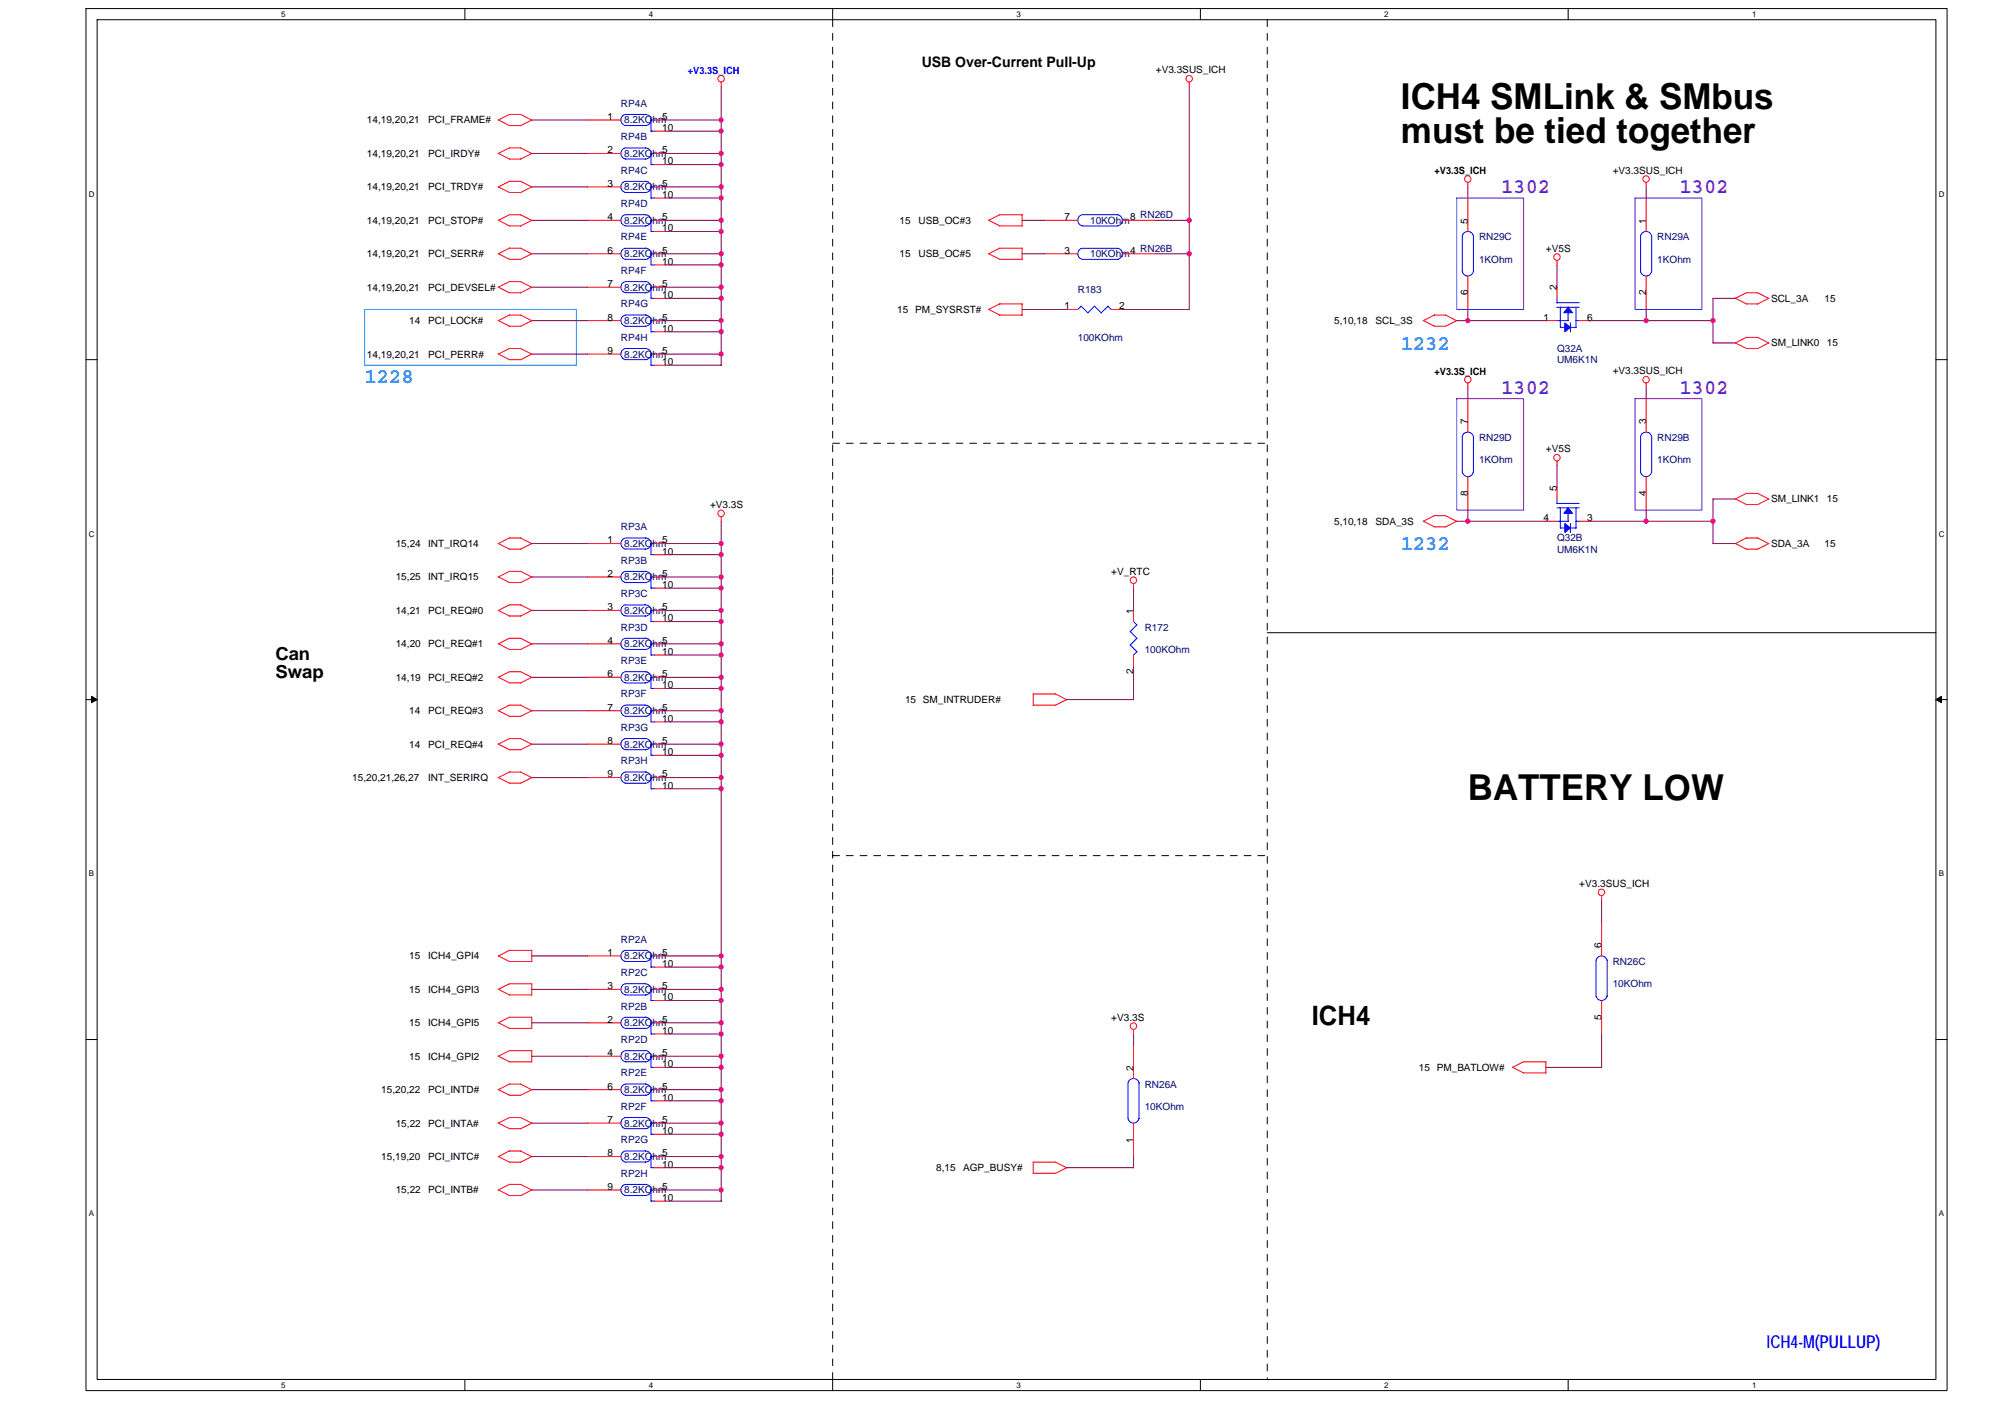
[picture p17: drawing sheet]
<svg xmlns="http://www.w3.org/2000/svg" width="297mm" height="210mm" viewBox="0 0 297 210" stroke-linecap="round" stroke-linejoin="round" font-family="sans-serif">
<defs><g id="words">
<g font-size="5.3">
<text x="207.6" y="16.1">ICH4 SMLink &amp; SMbus</text>
<text x="207.6" y="21.3">must be tied together</text>
<text x="217.5" y="118.4">BATTERY LOW</text>
</g>
<text font-size="4" x="194.3" y="151.9">ICH4</text>
<g font-size="3.1" fill="#8000ff">
<text x="222.4" y="28.7">1302</text>
<text x="248.8" y="28.7">1302</text>
<text x="222.4" y="58.4">1302</text>
<text x="248.8" y="58.4">1302</text>
</g>
<g font-size="3.1" fill="#0080ff">
<text x="207.6" y="51.8">1232</text>
<text x="54" y="56.7">1228</text>
<text x="207.6" y="81.5">1232</text>
</g>
<g font-size="2.6">
<text x="40.8" y="97.8">Can</text>
<text x="40.8" y="100.4">Swap</text>
</g>
<text font-size="2.6" fill="#00f" x="261.7" y="199.6">ICH4-M(PULLUP)</text>
<text font-size="2.1" x="136.6" y="9.9">USB Over-Current Pull-Up</text>
<text font-size="1.5" fill="#00f" x="101.9" y="10.9">+V3.3S_ICH</text>
<g font-size="1.5">
<text x="171.2" y="10.9">+V3.3SUS_ICH</text>
<text x="90" y="17.8">1</text>
<text x="98.1" y="17.8">5</text>
<text x="54.4" y="23.2">14,19,20,21</text>
<text x="54.4" y="18.3">14,19,20,21</text>
<text x="63.4" y="23.2">PCI_IRDY#</text>
<text x="63.4" y="18.3">PCI_FRAME#</text>
<text x="90" y="22.7">2</text>
<text x="98.1" y="22.7">5</text>
<text x="98.1" y="19.4">10</text>
<text x="54.4" y="28.2">14,19,20,21</text>
<text x="63.4" y="28.2">PCI_TRDY#</text>
<text x="90" y="27.7">3</text>
<text x="98.1" y="24.4">10</text>
<text x="98.1" y="27.7">5</text>
<text x="98.1" y="29.3">10</text>
<text x="212.5" y="25.8">+V3.3S_ICH</text>
<text x="238.9" y="25.7">+V3.3SUS_ICH</text>
<text x="54.4" y="33.1">14,19,20,21</text>
<text x="63.4" y="33.1">PCI_STOP#</text>
<text x="90" y="32.6">4</text>
<text x="98.1" y="32.6">5</text>
<text x="98.1" y="34.3">10</text>
<text x="133.3" y="33.1">15</text>
<text x="136.1" y="33.1">USB_OC#3</text>
<text x="157.7" y="32.6">7</text>
<text x="167.4" y="32.6">8 RN26D</text>
<text x="217.4" y="33.1" transform="rotate(-90 217.4 33.1)">5</text>
<text x="243.9" y="33.1" transform="rotate(-90 243.9 33.1)">1</text>
<text x="54.4" y="38.1">14,19,20,21</text>
<text x="63.4" y="38.1">PCI_SERR#</text>
<text x="90" y="37.6">6</text>
<text x="98.1" y="37.6">5</text>
<text x="98.1" y="39.2">10</text>
<text x="133.3" y="38.1">15</text>
<text x="136.1" y="38.1">USB_OC#5</text>
<text x="157.7" y="37.6">3</text>
<text x="167.4" y="37.6">4 RN26B</text>
<text x="229" y="37.3">+V5S</text>
<text x="54.4" y="43.1">14,19,20,21</text>
<text x="63.4" y="43.1">PCI_DEVSEL#</text>
<text x="90" y="47.5">8</text>
<text x="90" y="42.5">7</text>
<text x="98.1" y="47.5">5</text>
<text x="98.1" y="42.5">5</text>
<text x="98.1" y="44.2">10</text>
<text x="132.9" y="46.4">15 PM_SYSRST#</text>
<text x="157.7" y="45.8">1</text>
<text x="165.8" y="45.8">2</text>
<text x="217.4" y="43.8" transform="rotate(-90 217.4 43.8)">6</text>
<text x="228.7" y="47.5">1</text>
<text x="230.6" y="43" transform="rotate(-90 230.6 43)">2</text>
<text x="235.1" y="47.5">6</text>
<text x="243.9" y="43.8" transform="rotate(-90 243.9 43.8)">2</text>
<text x="262.4" y="44.7">SCL_3A</text>
<text x="270.3" y="44.7">15</text>
<text x="54.4" y="53">14,19,20,21</text>
<text x="60.6" y="48">14</text>
<text x="63.4" y="53">PCI_PERR#</text>
<text x="63.4" y="48">PCI_LOCK#</text>
<text x="90" y="52.4">9</text>
<text x="98.1" y="49.1">10</text>
<text x="98.1" y="52.4">5</text>
<text x="197.7" y="48">5,10,18</text>
<text x="203.8" y="48">SCL_3S</text>
<text x="262.4" y="51.3">SM_LINK0</text>
<text x="270.6" y="51.3">15</text>
<text x="98.1" y="54.1">10</text>
<text x="212.5" y="55.5">+V3.3S_ICH</text>
<text x="238.9" y="55.4">+V3.3SUS_ICH</text>
<text x="217.4" y="62.8" transform="rotate(-90 217.4 62.8)">7</text>
<text x="243.9" y="62.8" transform="rotate(-90 243.9 62.8)">3</text>
<text x="229" y="67">+V5S</text>
<text x="105.2" y="75.2">+V3.3S</text>
<text x="197.7" y="77.7">5,10,18</text>
<text x="203.8" y="77.7">SDA_3S</text>
<text x="217.4" y="73.5" transform="rotate(-90 217.4 73.5)">8</text>
<text x="228.7" y="77.2">4</text>
<text x="230.6" y="72.7" transform="rotate(-90 230.6 72.7)">5</text>
<text x="235.1" y="77.2">3</text>
<text x="243.9" y="73.5" transform="rotate(-90 243.9 73.5)">4</text>
<text x="262.4" y="74.4">SM_LINK1</text>
<text x="270.6" y="74.4">15</text>
<text x="58.6" y="81">15,24</text>
<text x="63.4" y="81">INT_IRQ14</text>
<text x="90" y="80.5">1</text>
<text x="98.1" y="80.5">5</text>
<text x="98.1" y="82.1">10</text>
<text x="262.4" y="81">SDA_3A</text>
<text x="270.3" y="81">15</text>
<text x="58.6" y="86">15,25</text>
<text x="63.4" y="86">INT_IRQ15</text>
<text x="90" y="85.4">2</text>
<text x="98.1" y="85.4">5</text>
<text x="98.1" y="87.1">10</text>
<text x="164.6" y="85.2">+V_RTC</text>
<text x="58.6" y="95.9">14,20</text>
<text x="58.6" y="90.9">14,21</text>
<text x="63.4" y="95.9">PCI_REQ#1</text>
<text x="63.4" y="90.9">PCI_REQ#0</text>
<text x="90" y="95.4">4</text>
<text x="90" y="90.4">3</text>
<text x="98.1" y="95.4">5</text>
<text x="98.1" y="90.4">5</text>
<text x="98.1" y="92.1">10</text>
<text x="167.9" y="90.9" transform="rotate(-90 167.9 90.9)">1</text>
<text x="58.6" y="100.8">14,19</text>
<text x="63.4" y="100.8">PCI_REQ#2</text>
<text x="90" y="100.3">6</text>
<text x="98.1" y="97">10</text>
<text x="98.1" y="100.3">5</text>
<text x="98.1" y="102">10</text>
<text x="167.9" y="99.9" transform="rotate(-90 167.9 99.9)">2</text>
<text x="60.6" y="105.8">14</text>
<text x="63.4" y="105.8">PCI_REQ#3</text>
<text x="90" y="105.3">7</text>
<text x="98.1" y="105.3">5</text>
<text x="98.1" y="106.9">10</text>
<text x="134.1" y="104.1">15 SM_INTRUDER#</text>
<text x="60.6" y="110.7">14</text>
<text x="63.4" y="110.7">PCI_REQ#4</text>
<text x="90" y="110.2">8</text>
<text x="98.1" y="110.2">5</text>
<text x="98.1" y="111.9">10</text>
<text x="52.2" y="115.7">15,20,21,26,27</text>
<text x="63.4" y="115.7">INT_SERIRQ</text>
<text x="90" y="115.2">9</text>
<text x="98.1" y="115.2">5</text>
<text x="98.1" y="116.8">10</text>
<text x="234" y="131.4">+V3.3SUS_ICH</text>
<text x="60.6" y="142.1">15</text>
<text x="63.4" y="142.1">ICH4_GPI4</text>
<text x="90" y="141.6">1</text>
<text x="98.1" y="141.6">5</text>
<text x="98.1" y="143.2">10</text>
<text x="237.3" y="140.4" transform="rotate(-90 237.3 140.4)">6</text>
<text x="60.6" y="147.1">15</text>
<text x="63.4" y="147.1">ICH4_GPI3</text>
<text x="90" y="146.5">3</text>
<text x="98.1" y="146.5">5</text>
<text x="98.1" y="148.2">10</text>
<text x="60.6" y="152">15</text>
<text x="63.4" y="152">ICH4_GPI5</text>
<text x="90" y="151.5">2</text>
<text x="98.1" y="151.5">5</text>
<text x="98.1" y="153.1">10</text>
<text x="164.6" y="151.2">+V3.3S</text>
<text x="237.3" y="151.1" transform="rotate(-90 237.3 151.1)">5</text>
<text x="56.5" y="161.9">15,20,22</text>
<text x="60.6" y="157">15</text>
<text x="63.4" y="157">ICH4_GPI2</text>
<text x="63.4" y="161.9">PCI_INTD#</text>
<text x="90" y="156.4">4</text>
<text x="90" y="161.4">6</text>
<text x="98.1" y="156.4">5</text>
<text x="98.1" y="158.1">10</text>
<text x="98.1" y="161.4">5</text>
<text x="167.9" y="158.6" transform="rotate(-90 167.9 158.6)">2</text>
<text x="210.2" y="158.6">15 PM_BATLOW#</text>
<text x="58.6" y="166.9">15,22</text>
<text x="63.4" y="166.9">PCI_INTA#</text>
<text x="90" y="166.3">7</text>
<text x="98.1" y="166.3">5</text>
<text x="98.1" y="163">10</text>
<text x="56.5" y="171.8">15,19,20</text>
<text x="63.4" y="171.8">PCI_INTC#</text>
<text x="90" y="171.3">8</text>
<text x="98.1" y="168">10</text>
<text x="98.1" y="171.3">5</text>
<text x="98.1" y="173">10</text>
<text x="138.7" y="173.5">8,15</text>
<text x="142.7" y="173.5">AGP_BUSY#</text>
<text x="167.9" y="169.2" transform="rotate(-90 167.9 169.2)">1</text>
<text x="58.6" y="176.8">15,22</text>
<text x="63.4" y="176.8">PCI_INTB#</text>
<text x="90" y="176.3">9</text>
<text x="98.1" y="176.3">5</text>
<text x="98.1" y="177.9">10</text>
</g>
<g font-size="1.5" fill="#000080">
<text x="92" y="15.8">RP4A</text>
<text x="92" y="20.8">RP4B</text>
<text x="92.5" y="23.2">8.2KOhm</text>
<text x="92.5" y="18.3">8.2KOhm</text>
<text x="92" y="25.7">RP4C</text>
<text x="92.5" y="28.2">8.2KOhm</text>
<text x="92" y="30.7">RP4D</text>
<text x="92" y="35.6">RP4E</text>
<text x="92.5" y="33.1">8.2KOhm</text>
<text x="161.5" y="33.1">10KOhm</text>
<text x="219.1" y="35.6">RN29C</text>
<text x="245.5" y="35.6">RN29A</text>
<text x="92" y="40.6">RP4F</text>
<text x="92.5" y="38.1">8.2KOhm</text>
<text x="161.5" y="38.1">10KOhm</text>
<text x="219.1" y="38.9">1KOhm</text>
<text x="245.5" y="38.9">1KOhm</text>
<text x="92" y="45.5">RP4G</text>
<text x="92.5" y="43.1">8.2KOhm</text>
<text x="159.7" y="43.4">R183</text>
<text x="92" y="50.5">RP4H</text>
<text x="92.5" y="48">8.2KOhm</text>
<text x="92.5" y="53">8.2KOhm</text>
<text x="159.7" y="50.5">100KOhm</text>
<text x="230.7" y="52.1">Q32A</text>
<text x="230.7" y="53.8">UM6K1N</text>
<text x="219.1" y="65.3">RN29D</text>
<text x="245.5" y="65.3">RN29B</text>
<text x="219.1" y="68.6">1KOhm</text>
<text x="245.5" y="68.6">1KOhm</text>
<text x="92" y="83.5">RP3B</text>
<text x="92" y="78.5">RP3A</text>
<text x="92.5" y="81">8.2KOhm</text>
<text x="230.7" y="80.2">Q32B</text>
<text x="230.7" y="81.9">UM6K1N</text>
<text x="92" y="88.5">RP3C</text>
<text x="92.5" y="86">8.2KOhm</text>
<text x="92" y="93.4">RP3D</text>
<text x="92.5" y="95.9">8.2KOhm</text>
<text x="92.5" y="90.9">8.2KOhm</text>
<text x="169.6" y="93.4">R172</text>
<text x="92" y="98.4">RP3E</text>
<text x="92.5" y="100.8">8.2KOhm</text>
<text x="169.6" y="96.7">100KOhm</text>
<text x="92" y="103.3">RP3F</text>
<text x="92.5" y="105.8">8.2KOhm</text>
<text x="92" y="113.2">RP3H</text>
<text x="92" y="108.3">RP3G</text>
<text x="92.5" y="110.7">8.2KOhm</text>
<text x="92.5" y="115.7">8.2KOhm</text>
<text x="92" y="139.6">RP2A</text>
<text x="92.5" y="142.1">8.2KOhm</text>
<text x="238.9" y="142.9">RN26C</text>
<text x="92" y="144.6">RP2C</text>
<text x="92" y="149.5">RP2B</text>
<text x="92.5" y="147.1">8.2KOhm</text>
<text x="238.9" y="146.2">10KOhm</text>
<text x="92" y="154.5">RP2D</text>
<text x="92.5" y="152">8.2KOhm</text>
<text x="92" y="159.4">RP2E</text>
<text x="92.5" y="157">8.2KOhm</text>
<text x="92.5" y="161.9">8.2KOhm</text>
<text x="169.6" y="161.1">RN26A</text>
<text x="92" y="164.4">RP2F</text>
<text x="92.5" y="166.9">8.2KOhm</text>
<text x="169.6" y="164.4">10KOhm</text>
<text x="92" y="169.4">RP2G</text>
<text x="92.5" y="171.8">8.2KOhm</text>
<text x="92" y="174.3">RP2H</text>
<text x="92.5" y="176.8">8.2KOhm</text>
</g>
<g font-size="1.2">
<text x="41.6" y="2.5">5</text>
<text x="96.1" y="2.5">4</text>
<text x="150.6" y="2.5">3</text>
<text x="205.1" y="2.5">2</text>
<text x="259.6" y="2.5">1</text>
<text x="13.2" y="29.1">D</text>
<text x="287.2" y="29.1">D</text>
<text x="13.2" y="79.5">C</text>
<text x="287.2" y="79.5">C</text>
<text x="13.2" y="129.8">B</text>
<text x="287.2" y="129.8">B</text>
<text x="13.2" y="180.2">A</text>
<text x="287.2" y="180.2">A</text>
<text x="41.6" y="205.5">5</text>
<text x="96.1" y="205.5">4</text>
<text x="150.6" y="205.5">3</text>
<text x="205.1" y="205.5">2</text>
<text x="259.6" y="205.5">1</text>
</g>
</g></defs>
<path d="M12.7 1.3h275.8v204.7h-275.8zM14.4 2.9h272.4v201.4h-272.4z" fill="none" stroke="#000" stroke-width=".15"/>
<g fill="#fff">
<path d="M41.6 1.4h.7v1.3h-.7z"/>
<path d="M41.6 204.5h.7v1.3h-.7z"/>
</g>
<path d="M68.9 1.3v1.6M68.9 204.3v1.7" fill="none" stroke="#000" stroke-width=".15"/>
<g fill="#fff">
<path d="M96.1 1.4h.6v1.3h-.6z"/>
<path d="M96.1 204.5h.6v1.3h-.6z"/>
</g>
<path d="M123.4 1.3v1.6M123.4 204.3v1.7" fill="none" stroke="#000" stroke-width=".15"/>
<g fill="#fff">
<path d="M150.6 1.4h.6v1.3h-.6z"/>
<path d="M150.6 204.5h.6v1.3h-.6z"/>
</g>
<path d="M177.8 1.3v1.6M177.8 204.3v1.7" fill="none" stroke="#000" stroke-width=".15"/>
<g fill="#fff">
<path d="M205.1 1.4h.6v1.3h-.6z"/>
<path d="M205.1 204.5h.6v1.3h-.6z"/>
</g>
<path d="M232.3 1.3v1.6M232.3 204.3v1.7" fill="none" stroke="#000" stroke-width=".15"/>
<g fill="#fff">
<path d="M259.6 1.4h.6v1.3h-.6z"/>
<path d="M259.6 204.5h.6v1.3h-.6z"/>
<path d="M13.2 28.1h.8v1.3h-.8z"/>
<path d="M287.2 28.1h.9v1.3h-.9z"/>
<path d="M13.2 78.4h.8v1.3h-.8z"/>
<path d="M287.2 78.4h.9v1.3h-.9z"/>
</g>
<path d="M12.7 53.3h1.7M286.8 53.3h1.7" fill="none" stroke="#000" stroke-width=".15"/>
<g fill="#fff">
<path d="M13.2 128.8h.7v1.3h-.7z"/>
<path d="M287.2 128.8h.8v1.3h-.8z"/>
</g>
<path d="M12.7 103.6h1.7M286.8 103.6h1.7" fill="none" stroke="#000" stroke-width=".15"/>
<path d="M13.6 103.1l.8 .5-.8 .5zM286.8 103.6l.8-.5v1z" fill="#000" stroke="#000" stroke-width=".15"/>
<g fill="#fff">
<path d="M13.2 179.2h.7v1.2h-.7z"/>
<path d="M287.2 179.2h.8v1.2h-.8z"/>
</g>
<path d="M187.7 93.7h99.1M12.7 154h1.7M286.8 154h1.7" fill="none" stroke="#000" stroke-width=".15"/>
<path d="M123.4 2.9v82.6M187.7 2.9v201.5M123.4 65.7h64.4M123.4 85.5v118.9M123.4 126.7h64.4" fill="none" stroke="#000" stroke-width=".15" stroke-dasharray="1 1 1 1 1 1 1 1"/>
<path d="M54 45.8h31.4v8.3h-31.4z" fill="none" stroke="#0080ff" stroke-width=".15"/>
<path d="M215.8 29.3h9.9v16.5h-9.9zM242.2 29.3h9.9v16.5h-9.9zM215.8 59.1h9.9v16.5h-9.9zM242.2 59.1h9.9v16.5h-9.9z" fill="none" stroke="#8000ff" stroke-width=".15"/>
<g fill="none" stroke="#f00" stroke-width=".15">
<path d="M73.8 17.8l1.7 .8M75.5 18.6h1.6M75.5 17h1.6M75.5 16.9l-1.7 .9M77.1 17l1.7 .8M78.8 17.8l-1.7 .8M87 17.8h5M96.9 17.8h1.7M96.9 19.4h1.7M106.8 12.2v.6M176.2 12.2v.6M73.8 37.6l1.7 .8"/>
<path d="M73.8 22.7l1.7 .9M73.8 27.7l1.7 .8M75.5 38.4h1.6M75.5 23.6h1.6M75.5 36.8h1.6M75.5 31.8h1.6M75.5 36.7l-1.7 .9M75.5 31.8l-1.7 .8 1.7 .9M77.1 36.8l1.7 .8M77.1 31.8l1.7 .9M77.1 21.9l1.7 .9M77.1 26.9l1.7 .8"/>
<path d="M77.1 21.9h-1.6l-1.7 .8M77.1 26.9l-1.6-.1-1.7 .9M78.8 37.6l-1.7 .8M78.8 32.6l-1.7 .9h-1.6M78.8 22.7l-1.7 .9M78.8 27.7l-1.7 .8h-1.6M87 22.7h5M87 37.6h5M87 32.6h5M87 27.7h5M96.9 22.7h1.7M96.9 24.4h1.7"/>
<path d="M96.9 37.6h1.7M96.9 32.6h1.7M96.9 34.3h1.7M96.9 39.2h1.7M96.9 27.7h1.7M96.9 29.3h1.7M146.4 37.6l1.7 .8h3.3M148.1 36.8h3.3M148.1 31.8h3.3M148.1 36.7l-1.6 .9M148.1 31.8l-1.6 .8M151.4 31.8v1.7h-3.3l-1.7-.9"/>
<path d="M151.4 36.8v1.6M154.7 37.6h5M154.7 32.6h5M166.3 37.6h4.9M166.3 32.6h4.9M217.5 27v.7M217.5 29.3v5M230.7 38.6v.7M243.9 27v.7M243.9 29.3v5M73.8 42.5l1.7 .9M75.5 43.4h1.6"/>
<path d="M75.5 53.3h1.6M75.5 51.6h1.6M75.5 51.6l-1.7 .9 1.7 .8M77.1 41.7l1.7 .9M77.1 51.6l1.7 .9M77.1 46.7l1.7 .8M77.1 41.7h-1.6l-1.7 .8M77.1 46.7h-1.6l-1.7 .8 1.7 .8M78.8 42.5l-1.7 .9M78.8 52.5l-1.7 .8M78.8 47.5l-1.7 .8h-1.6M87 47.5h5"/>
<path d="M87 42.5h5M87 52.5h5M96.9 47.5h1.7M96.9 49.1h1.7M96.9 42.5h1.7M96.9 44.2h1.7M96.9 52.5h1.7M96.9 54.1h1.7M146.4 45.8l1.7 .9h3.3M148.1 45h3.3M148.1 45l-1.6 .8M151.4 45v1.7"/>
<path d="M158 45.8h1.7M164.6 45.8h1.7M214.2 46.7l1.6 .8M214.2 46.7h-1.7l-1.6 .8 1.6 .8M215.8 47.5l-1.6 .8h-1.7M217.5 40.9v4.9M217.5 56.7v.7M217.5 59.1v4.9M229 47.5h1.7M230.7 42.5v1.7M234 47.5h1.6M243.9 40.9v4.9"/>
<path d="M243.9 56.7v.7M243.9 59.1v4.9M257.1 50.8l1.6 .8M258.7 43.4h1.7M258.8 43.3l-1.7 .9 1.6 .8M260.4 50l1.7 .8M260.4 43.4l1.7 .8M260.4 50h-1.6l-1.7 .8M262 50.8l-1.6 .8h-1.7M262 44.2l-1.6 .8h-1.7M75.5 79.7h1.6M75.5 79.7l-1.7 .8"/>
<path d="M77.1 79.7l1.7 .8M106.8 76.6v.6M210.8 77.2l1.7 .8M212.5 78h1.7M212.5 76.4h1.7M212.5 76.4l-1.6 .8M214.2 76.4l1.6 .8-1.7 .9M217.5 70.6v5M229 77.2h1.7M230.7 68.3v.7M230.7 72.3v1.6M234 77.2h1.6"/>
<path d="M243.9 70.6v5M257.1 73.9l1.6 .8M258.7 74.7h1.7M258.7 79.7h1.7M258.8 79.7l-1.7 .8M260.4 73.1l1.7 .8M260.4 79.7l1.7 .8M260.4 73.1h-1.6l-1.7 .8M262 73.9l-1.6 .9M73.8 85.4l1.7 .9M73.8 80.5l1.7 .8M75.5 86.3h1.6"/>
<path d="M75.5 96.2h1.6M75.5 81.3h1.6M75.5 99.5h1.6M75.5 94.6h1.6M75.5 99.5l-1.7 .8M75.5 94.5l-1.7 .9 1.7 .8M77.1 84.6l1.7 .9M77.1 99.5l1.7 .9M77.1 94.6l1.7 .8M77.1 89.6l1.7 .8M77.1 84.6h-1.6l-1.7 .9M77.1 89.6h-1.6l-1.7 .8 1.7 .8"/>
<path d="M78.8 85.5l-1.7 .8M78.8 95.4l-1.7 .8M78.8 90.4l-1.7 .9-1.6-.1M78.8 80.5l-1.7 .9M87 95.4h5M87 85.5h5M87 80.5h5M87 90.4h5M96.9 95.4h1.7M96.9 97h1.7M96.9 85.5h1.7M96.9 87.1h1.7"/>
<path d="M96.9 80.5h1.7M96.9 82.2h1.7M96.9 90.4h1.7M96.9 92.1h1.7M167.9 86.5v.6M167.9 90.4v1.7M167.9 97v1.7M257.1 80.5l1.6 .8M258.7 81.3h1.7M262 80.5l-1.6 .9M73.8 100.3l1.7 .9M73.8 105.3l1.7 .8"/>
<path d="M75.5 101.2h1.6M75.5 116h1.6M75.5 109.4h1.6M75.5 114.4h1.6M75.5 109.4l-1.7 .8 1.7 .9M75.5 114.3l-1.7 .9 1.7 .8M77.1 109.4l1.7 .9M77.1 104.5l1.7 .8M77.1 114.4l1.7 .8M77.1 104.5h-1.6l-1.7 .8M78.8 100.3l-1.7 .9M78.8 110.2l-1.7 .9h-1.6"/>
<path d="M78.8 105.3l-1.7 .8h-1.6M78.8 115.2l-1.7 .8M87 115.2h5M87 110.2h5M87 100.3h5M87 105.3h5M96.9 115.2h1.7M96.9 116.8h1.7M96.9 110.2h1.7M96.9 111.9h1.7M96.9 100.3h1.7M96.9 102h1.7"/>
<path d="M96.9 105.3h1.7M96.9 106.9h1.7M153.1 104.5h3.3M153.1 102.8h3.3M153.1 102.8v1.7M156.4 102.8l1.6 .9M158 103.6l-1.6 .9M237.3 132.7v.7M237.3 136.7v4.9M73.8 146.5l1.7 .9M73.8 156.4l1.7 .9M73.8 151.5l1.7 .8"/>
<path d="M75.5 147.4h3.3M75.5 152.3h3.3M75.5 145.7h3.3M75.5 140.8h3.3M75.5 145.7l-1.7 .9M75.5 140.8l-1.7 .8 1.7 .8M78.8 140.8v1.7l-3.3-.1M78.8 145.7v1.7M78.8 150.7v1.7M78.8 155.6v1.7h-3.3M78.8 155.6h-3.3l-1.7 .9M78.8 150.7h-3.3l-1.7 .8"/>
<path d="M87 156.5h5M87 141.6h5M87 146.6h5M87 151.5h5M96.9 156.5h1.7M96.9 158.1h1.7M96.9 141.6h1.7M96.9 143.3h1.7M96.9 146.6h1.7M96.9 148.2h1.7M96.9 151.5h1.7M96.9 153.2h1.7"/>
<path d="M167.9 152.5v.7M167.9 154.8v5M224 158.1l1.7 .8h3.3M225.7 157.3h3.3M225.7 157.3l-1.6 .8M229 157.3v1.7M237.3 148.2v5M73.8 171.3l1.7 .8M73.8 166.3l1.7 .9M75.5 172.1h1.6M75.5 167.2h1.6M75.5 165.5h1.6"/>
<path d="M75.5 160.6h1.6M75.5 165.5l-1.7 .9M75.5 160.6l-1.7 .8 1.7 .8M77.1 175.5l1.7 .8M77.1 170.5l1.7 .8M77.1 165.5l1.7 .9M77.1 160.6l1.7 .8M77.1 175.5l-1.6-.1-1.7 .9 1.7 .8M77.1 170.5h-1.6l-1.7 .8M78.8 176.3l-1.7 .8h-1.6M78.8 171.3l-1.7 .9M78.8 166.4l-1.7 .8"/>
<path d="M78.8 161.4l-1.7 .9-1.6-.1M87 166.4h5M87 171.3h5M87 176.3h5M87 161.4h5M96.9 166.4h1.7M96.9 168h1.7M96.9 171.3h1.7M96.9 173h1.7M96.9 176.3h1.7M96.9 177.9h1.7M96.9 161.4h1.7"/>
<path d="M96.9 163.1h1.7M153.1 172.1h3.3M153.1 172.1v1.7M156.4 172.1l1.6 .9M158 173l-1.6 .8h-3.3M167.9 166.4v4.9"/>
<circle cx="106.8" cy="11.7" r=".48"/>
<circle cx="176.2" cy="11.7" r=".48"/>
<circle cx="217.4" cy="26.5" r=".48"/>
<circle cx="230.7" cy="38.1" r=".48"/>
<circle cx="243.9" cy="26.5" r=".48"/>
<circle cx="217.4" cy="56.2" r=".48"/>
<circle cx="243.9" cy="56.2" r=".48"/>
<circle cx="106.8" cy="76" r=".48"/>
<circle cx="230.7" cy="67.8" r=".48"/>
<circle cx="167.9" cy="86" r=".48"/>
<circle cx="237.3" cy="132.2" r=".48"/>
<circle cx="167.9" cy="152" r=".48"/>
</g>
<g fill="none" stroke="#00f" stroke-width=".15">
<path d="M92.6 17a.83 .83 0 0 0-.6 .8 .83 .83 0 0 0 .6 .8h3M92.6 17h3M95.6 17a.83 .83 0 0 1 .9 .8 .83 .83 0 0 1-.9 .8M97 17.8h-.5v1.7l.5-.1M92.6 21.9a.83 .83 0 0 0-.6 .8 .83 .83 0 0 0 .6 .8l3 .1M92.6 31.8a.83 .83 0 0 0-.6 .9 .83 .83 0 0 0 .6 .7M92.6 36.8a.83 .83 0 0 0-.6 .8 .83 .83 0 0 0 .6 .8h3M92.6 26.9a.83 .83 0 0 0-.6 .8 .83 .83 0 0 0 .6 .8M92.6 21.9h3M92.6 36.8h3M92.6 31.8h3M92.6 33.5h3"/>
<path d="M92.6 26.9h3M92.6 28.5h3M95.6 21.9a.83 .83 0 0 1 .9 .8 .83 .83 0 0 1-.9 .9M95.6 31.8a.83 .83 0 0 1 .9 .8 .83 .83 0 0 1-.9 .9M95.6 36.8a.83 .83 0 0 1 .9 .8 .83 .83 0 0 1-.9 .8M95.6 26.9a.83 .83 0 0 1 .9 .8 .83 .83 0 0 1-.9 .8M96.5 24.4h.5M96.5 29.3h.5M97 22.7h-.5v1.7M97 27.7h-.5v1.7M97 32.6h-.5v1.7h.5M97 37.6h-.5v1.7l.5-.1"/>
<path d="M160.3 36.8a.83 .83 0 0 0-.6 .8 .83 .83 0 0 0 .6 .8M160.3 31.8a.83 .83 0 0 0-.6 .9 .83 .83 0 0 0 .6 .7M160.3 36.8h5.3a.82 .82 0 0 1 .7 .8 .82 .82 0 0 1-.7 .8M160.3 38.4h5.3M160.3 31.8h5.3M160.3 33.5h5.3M165.6 31.8a.82 .82 0 0 1 .7 .9 .82 .82 0 0 1-.7 .7M216.6 34.9v5.4M218.2 34.9a.83 .83 0 0 0-.8-.6 .83 .83 0 0 0-.8 .6M218.3 34.9v5.4M243.1 34.9v5.4M244.7 34.9a.83 .83 0 0 0-.9-.6 .83 .83 0 0 0-.7 .6"/>
<path d="M244.7 34.9v5.4M92.6 46.7a.83 .83 0 0 0-.6 .8 .83 .83 0 0 0 .6 .8M92.6 41.7a.83 .83 0 0 0-.6 .9 .83 .83 0 0 0 .6 .7M92.6 51.6a.83 .83 0 0 0-.6 .9 .83 .83 0 0 0 .6 .8h3M92.6 46.7h3M92.6 48.3h3M92.6 41.7h3M92.6 43.4h3M92.6 51.6h3M95.6 46.7a.83 .83 0 0 1 .9 .8 .83 .83 0 0 1-.9 .8M95.6 41.7a.83 .83 0 0 1 .9 .8 .83 .83 0 0 1-.9 .9M95.6 51.6a.83 .83 0 0 1 .9 .9 .83 .83 0 0 1-.9 .8"/>
<path d="M96.5 49.1h.5M96.5 44.2h.5M97 42.5h-.5v1.7M97 47.5h-.5v1.7M97 52.5h-.5v1.6h.5M160.2 45.4l1 1M160.2 45.3l-.5 .5M162.2 45.4l1 1M162.2 45.3l-1 1M164.1 45.4l.6 .5M164.2 45.3l-1.1 1M216.6 40.2a.82 .82 0 0 0 .8 .7 .82 .82 0 0 0 .8-.6"/>
<path d="M230.6 47.5h1.7M230.6 45.5h3.4M230.7 44.2l-.1 .7h3.4M231.2 45.5v3M231.2 48.5h.7M232.3 46.3v1.2M232.6 48.5h.9M232.7 47.8v1.4M233.5 47.5h.5M233.5 45.5v3M243.1 40.2a.82 .82 0 0 0 .7 .7 .82 .82 0 0 0 .9-.6M92.6 79.7a.83 .83 0 0 0-.6 .8 .83 .83 0 0 0 .6 .8h3"/>
<path d="M92.6 79.7h3M95.6 79.7a.83 .83 0 0 1 .9 .8 .83 .83 0 0 1-.9 .8M216.6 69.9a.82 .82 0 0 0 .8 .7 .82 .82 0 0 0 .8-.6M216.6 64.7v5.3M218.2 64.6a.83 .83 0 0 0-.8-.6 .83 .83 0 0 0-.8 .6M218.3 64.7v5.3M230.6 75.2h3.4M230.7 73.9v.7h3.3M231.2 75.2v3h.7M232.3 76.1v1.1h-1.7M232.7 77.6v1.3M233.5 75.2v3h-.9"/>
<path d="M233.5 77.2h.5M243.1 69.9a.82 .82 0 0 0 .7 .7 .82 .82 0 0 0 .9-.6M243.1 64.7v5.3M244.7 64.6a.83 .83 0 0 0-.9-.6 .83 .83 0 0 0-.7 .6M244.7 64.7v5.3M92.6 94.6a.83 .83 0 0 0-.6 .8 .83 .83 0 0 0 .6 .8h3M92.6 84.7a.83 .83 0 0 0-.6 .8 .83 .83 0 0 0 .6 .8M92.6 99.5a.83 .83 0 0 0-.6 .8 .83 .83 0 0 0 .6 .8l3 .1M92.6 89.6a.83 .83 0 0 0-.6 .8 .83 .83 0 0 0 .6 .8M92.6 94.6h3M92.6 84.6h3M92.6 86.3h3"/>
<path d="M92.6 99.5h3M92.6 89.6h3M92.6 91.2h3M95.6 94.6a.83 .83 0 0 1 .9 .8 .83 .83 0 0 1-.9 .8M95.6 84.6a.83 .83 0 0 1 .9 .9 .83 .83 0 0 1-.9 .8M95.6 99.5a.83 .83 0 0 1 .9 .8 .83 .83 0 0 1-.9 .9M95.6 89.6a.83 .83 0 0 1 .9 .8 .83 .83 0 0 1-.9 .8M96.5 87.1h.5M96.5 92.1h.5M97 80.5h-.5v1.7h.5M97 85.5h-.5v1.6M97 90.4h-.5v1.7"/>
<path d="M97 95.4h-.5v1.6h.5M167.4 95.5l1 1.1M167.4 93.6l1 1M167.9 92.1l.5 .5M168.4 96.5l-.5 .5M168.4 94.6l-1 1M168.4 92.6l-1 1M92.6 114.4a.83 .83 0 0 0-.6 .8 .83 .83 0 0 0 .6 .8h3M92.6 109.4a.83 .83 0 0 0-.6 .9 .83 .83 0 0 0 .6 .7M92.6 104.5a.83 .83 0 0 0-.6 .8 .83 .83 0 0 0 .6 .8M92.6 114.4h3M92.6 109.4h3"/>
<path d="M92.6 111.1h3M92.6 104.5h3M92.6 106.1h3M95.6 114.4a.83 .83 0 0 1 .9 .8 .83 .83 0 0 1-.9 .8M95.6 109.4a.83 .83 0 0 1 .9 .8 .83 .83 0 0 1-.9 .9M95.6 104.5a.83 .83 0 0 1 .9 .8 .83 .83 0 0 1-.9 .8M96.5 111.9h.5M96.5 102h.5M96.5 106.9h.5M97 100.3h-.5v1.7M97 105.3h-.5v1.7M97 110.2h-.5v1.7"/>
<path d="M97 115.2h-.5v1.7l.5-.1M92.6 155.7a.83 .83 0 0 0-.6 .8 .83 .83 0 0 0 .6 .8M92.6 140.8a.83 .83 0 0 0-.6 .8 .83 .83 0 0 0 .6 .8M92.6 145.8a.83 .83 0 0 0-.6 .8 .83 .83 0 0 0 .6 .8h3M92.6 150.7a.83 .83 0 0 0-.6 .8 .83 .83 0 0 0 .6 .8M92.6 155.6h3M92.6 157.3h3M92.6 140.8h3M92.6 142.4h3M92.6 145.7h3M92.6 150.7h3M92.6 152.3h3"/>
<path d="M95.6 155.6a.83 .83 0 0 1 .9 .9 .83 .83 0 0 1-.9 .8M95.6 140.8a.83 .83 0 0 1 .9 .8 .83 .83 0 0 1-.9 .8M95.6 145.7a.83 .83 0 0 1 .9 .9 .83 .83 0 0 1-.9 .8M95.6 150.7a.83 .83 0 0 1 .9 .8 .83 .83 0 0 1-.9 .8M96.5 158.1h.5M96.5 153.2h.5M97 141.6h-.5v1.7h.5M97 146.6h-.5v1.6h.5M97 151.5h-.5v1.7M97 156.5h-.5v1.6M236.4 142.2v5.4M236.5 142.2a.83 .83 0 0 1 .8-.6 .83 .83 0 0 1 .8 .6"/>
<path d="M238.1 147.5a.82 .82 0 0 1-.8 .7 .82 .82 0 0 1-.8-.6M238.1 142.2v5.4M92.6 165.6a.83 .83 0 0 0-.6 .8 .83 .83 0 0 0 .6 .8h3M92.6 170.5a.83 .83 0 0 0-.6 .8 .83 .83 0 0 0 .6 .8M92.6 175.5a.83 .83 0 0 0-.6 .8 .83 .83 0 0 0 .6 .8M92.6 160.6a.83 .83 0 0 0-.6 .8 .83 .83 0 0 0 .6 .8M92.6 165.5h3M92.6 170.5h3M92.6 172.1h3M92.6 175.5h3M92.6 177.1h3M92.6 160.6h3"/>
<path d="M92.6 162.2h3M95.6 165.5a.83 .83 0 0 1 .9 .9 .83 .83 0 0 1-.9 .8M95.6 170.5a.83 .83 0 0 1 .9 .8 .83 .83 0 0 1-.9 .8M95.6 175.5a.83 .83 0 0 1 .9 .8 .83 .83 0 0 1-.9 .8M95.6 160.6a.83 .83 0 0 1 .9 .8 .83 .83 0 0 1-.9 .8M96.5 173h.5M96.5 177.9h.5M97 161.4h-.5v1.7h.5M97 166.4h-.5v1.6h.5M97 171.3h-.5v1.7M97 176.3h-.5v1.6M167.1 160.4v5.3"/>
<path d="M167.1 160.4a.83 .83 0 0 1 .8-.6 .83 .83 0 0 1 .8 .6l.1 5.3a.84 .84 0 0 1-.8 .7 .84 .84 0 0 1-.9-.7"/>
</g>
<g fill="#00f" stroke="#00f" stroke-width=".15">
<path d="M232.3 45.5l.7 .8h-1.3z" fill-rule="evenodd"/>
<path d="M231.8 47.8l.9 .7-.9 .6z" fill-rule="evenodd"/>
<path d="M232.3 75.2l.7 .9h-1.3z" fill-rule="evenodd"/>
<path d="M231.8 77.6l.9 .6-.9 .7z" fill-rule="evenodd"/>
</g>
<g fill="none" stroke="#800040" stroke-width=".15">
<path d="M78.8 17.8h8.2M98.6 17.8h8.3M98.6 19.4h8.3M106.8 12.8v41.3h-8.2M176.2 12.8v33M78.8 27.7h8.3M78.8 32.6h8.3M78.8 22.7h8.3M78.8 37.6h8.3M98.6 27.7h8.3M98.6 32.6h8.3M98.6 29.3h8.3"/>
<path d="M98.6 22.7h8.3M98.6 37.6h8.3M98.6 34.3h8.3M98.6 24.4h8.3M98.6 39.2h8.3M151.4 32.6h3.3M151.4 37.6h3.3M171.2 32.6h5M171.2 37.6h5M217.5 27.7v1.7M230.7 39.2v3.4M243.9 27.7v1.7"/>
<path d="M78.8 42.5h8.3M78.8 47.5h8.3M78.8 52.5h8.3M98.6 42.5h8.3M98.6 49.1h8.3M98.6 47.5h8.3M98.6 44.2h8.3M98.6 52.5h8.3M151.4 45.8h6.6M166.3 45.8h9.9M215.8 47.5h13.2M217.5 45.8v1.7"/>
<path d="M217.5 57.4v1.7M235.6 47.5h18.2M243.9 45.8v1.7M243.9 57.4v1.7M257.1 44.2h-3.3v6.6h3.3M106.8 77.2v100.7M215.8 77.2h13.2M217.5 75.6v1.6M230.7 69v3.3M235.6 77.2h18.2M243.9 75.6v1.6M257.1 73.9h-3.3v6.6"/>
<path d="M78.8 85.5h8.3M78.8 80.5h8.3M78.8 95.4h8.3M78.8 90.4h8.3M98.6 92.1h8.3M98.6 97h8.3M98.6 85.5h8.3M98.6 82.2h8.3M98.6 80.5h8.3M98.6 95.4h8.3M98.6 90.4h8.3M98.6 87.1h8.3"/>
<path d="M167.9 87.1v3.3M167.9 98.7v5M253.8 80.5h3.3M78.8 105.3h8.3M78.8 110.2h8.3M78.8 100.3h8.3M78.8 115.2h8.3M98.6 116.8h8.2M98.6 105.3h8.3M98.6 111.9h8.3M98.6 110.2h8.3M98.6 100.3h8.3"/>
<path d="M98.6 102h8.3M98.6 106.9h8.3M98.6 115.2h8.3M158 103.6h10M237.3 133.3v3.4M78.8 151.5h8.3M78.8 141.6h8.3M78.8 156.5h8.3M78.8 146.6h8.3M98.6 158.1h8.3M98.6 148.2h8.3M98.6 153.2h8.3"/>
<path d="M98.6 151.5h8.3M98.6 141.6h8.3M98.6 156.5h8.3M98.6 143.3h8.3M98.6 146.6h8.3M167.9 153.2v1.6M229 158.1h8.3M237.3 153.2v4.9M78.8 166.4h8.3M78.8 176.3h8.3M78.8 161.4h8.3M78.8 171.3h8.3"/>
<path d="M98.6 166.4h8.3M98.6 176.3h8.3M98.6 168h8.3M98.6 163.1h8.3M98.6 161.4h8.3M98.6 173h8.3M98.6 177.9h8.3M98.6 171.3h8.3M158 173h10M167.9 171.3v1.7"/>
</g>
<g fill="#f0f" stroke="#f0f" stroke-width=".15">
<circle cx="106.8" cy="92.1" r=".33"/>
<circle cx="106.8" cy="27.7" r=".33"/>
<circle cx="106.8" cy="163.1" r=".33"/>
<circle cx="106.8" cy="32.6" r=".33"/>
<circle cx="106.8" cy="49.1" r=".33"/>
<circle cx="106.8" cy="148.2" r=".33"/>
<circle cx="106.8" cy="29.3" r=".33"/>
<circle cx="243.9" cy="47.5" r=".33"/>
<circle cx="106.8" cy="153.2" r=".33"/>
<circle cx="106.8" cy="166.4" r=".33"/>
<circle cx="106.8" cy="82.2" r=".33"/>
<circle cx="106.8" cy="158.1" r=".33"/>
<circle cx="106.8" cy="97" r=".33"/>
<circle cx="106.8" cy="85.5" r=".33"/>
<circle cx="253.8" cy="47.5" r=".33"/>
<circle cx="106.8" cy="47.5" r=".33"/>
<circle cx="106.8" cy="141.6" r=".33"/>
<circle cx="106.8" cy="168" r=".33"/>
<circle cx="106.8" cy="17.8" r=".33"/>
<circle cx="217.4" cy="47.5" r=".33"/>
<circle cx="106.8" cy="100.3" r=".33"/>
<circle cx="106.8" cy="105.3" r=".33"/>
<circle cx="106.8" cy="80.5" r=".33"/>
<circle cx="243.9" cy="77.2" r=".33"/>
<circle cx="106.8" cy="95.4" r=".33"/>
<circle cx="106.8" cy="34.3" r=".33"/>
<circle cx="106.8" cy="42.5" r=".33"/>
<circle cx="106.8" cy="161.4" r=".33"/>
<circle cx="106.8" cy="115.2" r=".33"/>
<circle cx="106.8" cy="173" r=".33"/>
<circle cx="253.8" cy="77.2" r=".33"/>
<circle cx="106.8" cy="151.5" r=".33"/>
<circle cx="106.8" cy="22.7" r=".33"/>
<circle cx="106.8" cy="176.3" r=".33"/>
<circle cx="106.8" cy="111.9" r=".33"/>
<circle cx="106.8" cy="24.4" r=".33"/>
<circle cx="106.8" cy="143.2" r=".33"/>
<circle cx="106.8" cy="106.9" r=".33"/>
<circle cx="106.8" cy="19.4" r=".33"/>
<circle cx="106.8" cy="44.2" r=".33"/>
<circle cx="106.8" cy="171.3" r=".33"/>
<circle cx="106.8" cy="102" r=".33"/>
<circle cx="106.8" cy="87.1" r=".33"/>
<circle cx="106.8" cy="90.4" r=".33"/>
<circle cx="106.8" cy="110.2" r=".33"/>
<circle cx="106.8" cy="37.6" r=".33"/>
<circle cx="217.4" cy="77.2" r=".33"/>
<circle cx="106.8" cy="156.5" r=".33"/>
<circle cx="106.8" cy="39.2" r=".33"/>
<circle cx="106.8" cy="146.5" r=".33"/>
<circle cx="106.8" cy="52.4" r=".33"/>
<circle cx="106.8" cy="116.8" r=".33"/>
<circle cx="176.2" cy="32.6" r=".33"/>
<circle cx="176.2" cy="37.6" r=".33"/>
</g>
<use href="#words"/>
</svg>
